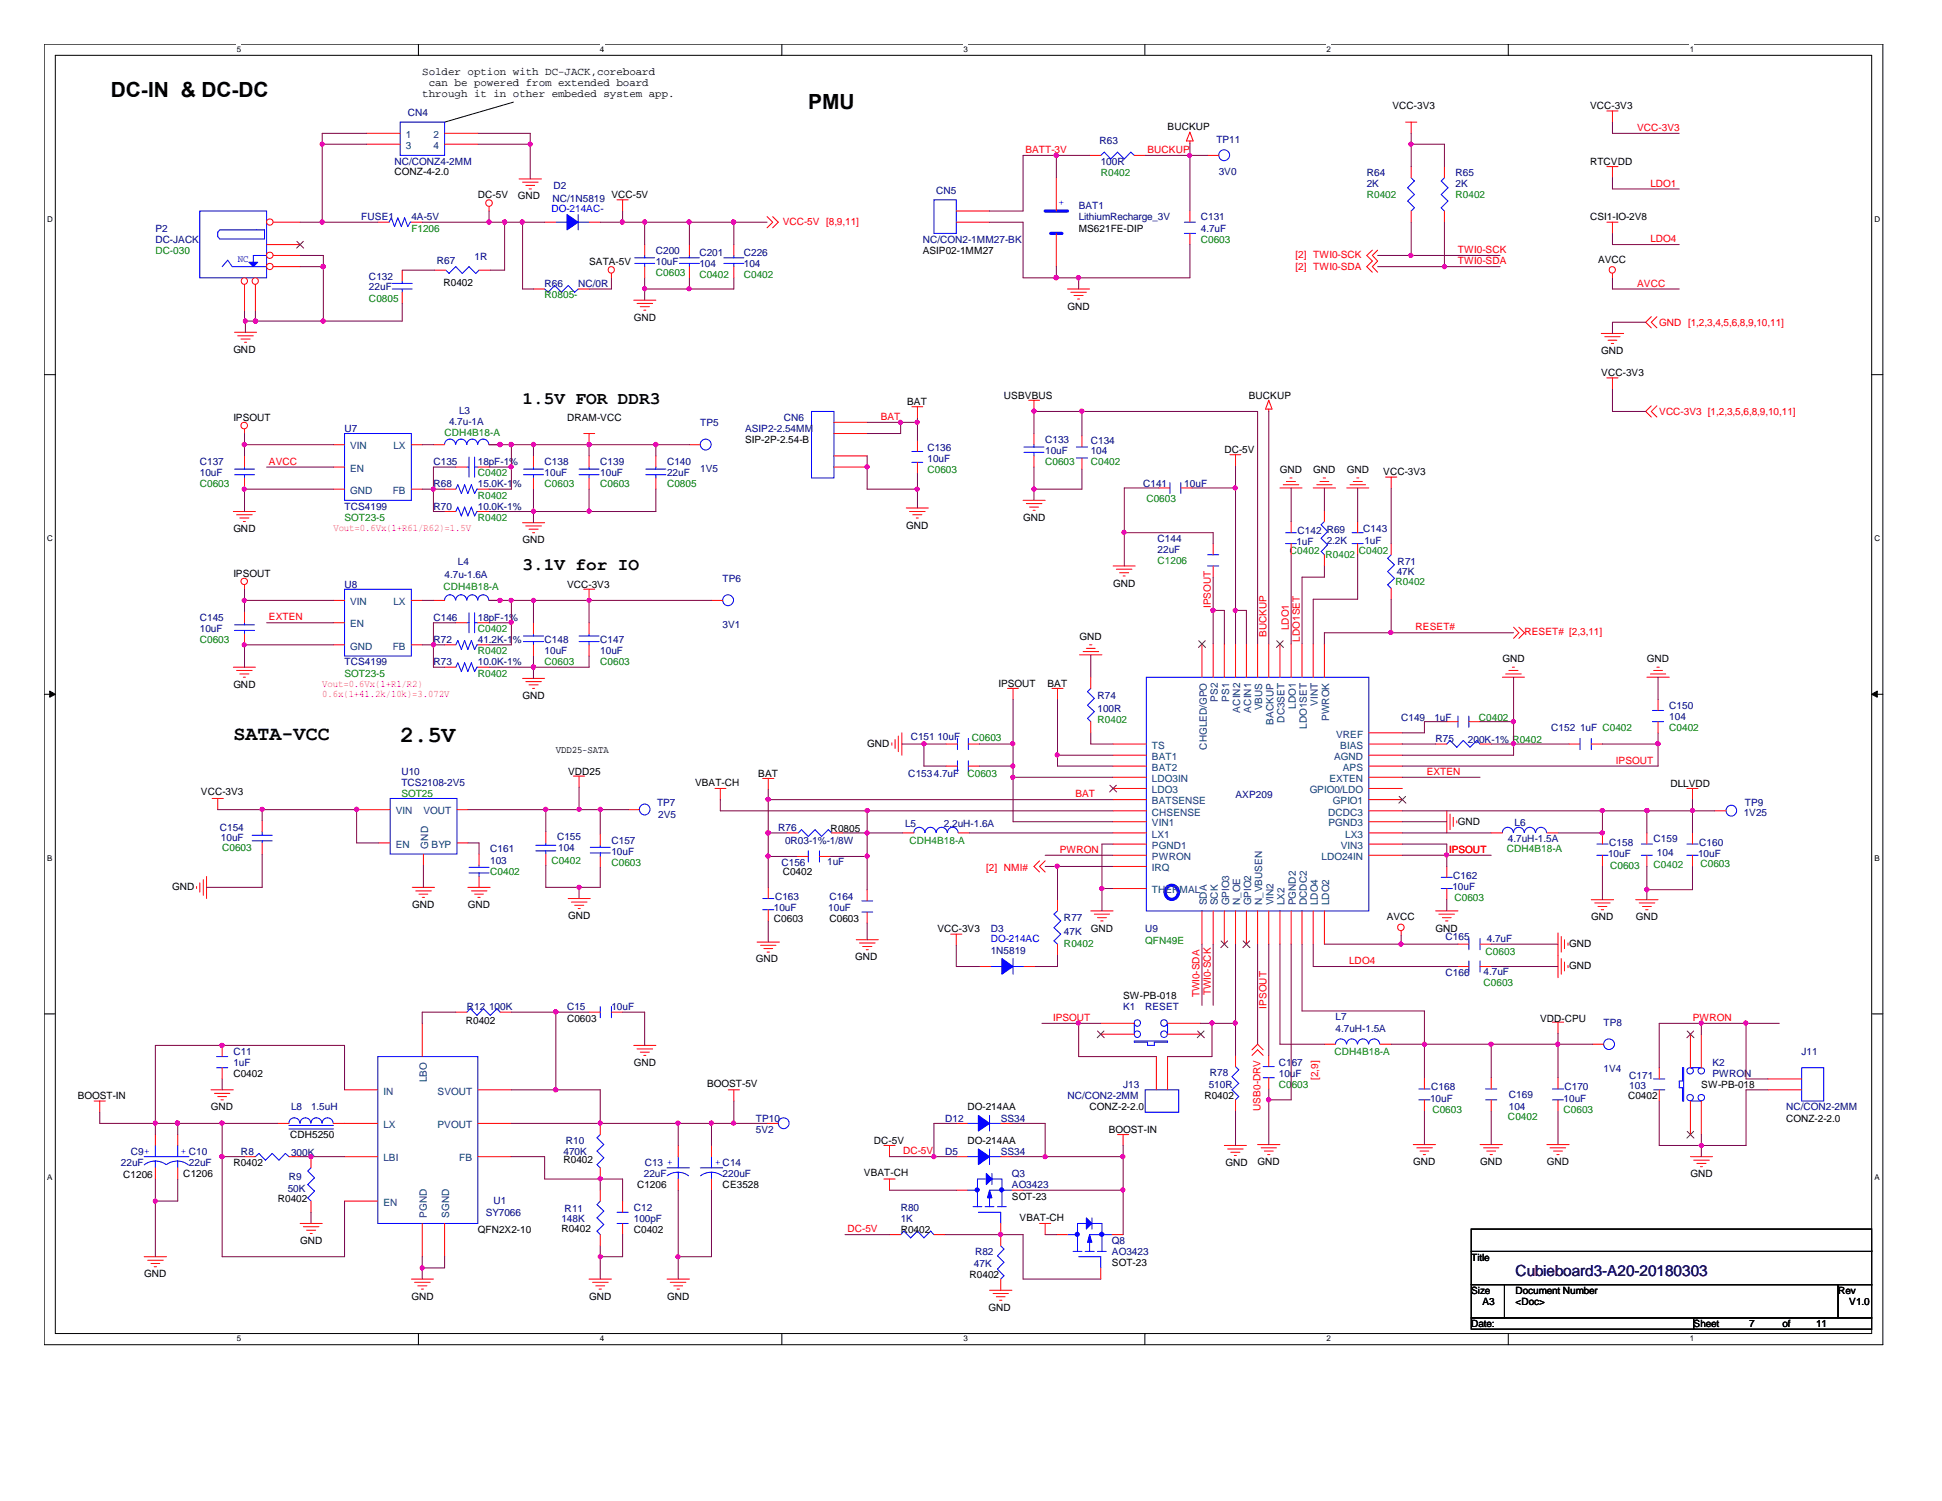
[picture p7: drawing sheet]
<svg xmlns="http://www.w3.org/2000/svg" width="279mm" height="216mm" viewBox="0 0 279 216" stroke-linecap="round" stroke-linejoin="round" font-family="sans-serif">
<defs><g id="words">
<text font-size="3.3" x="57.6" y="106.7">2.5V</text>
<g font-size="3">
<text x="16" y="13.9">DC-IN &amp; DC-DC</text>
<text x="116.3" y="15.7">PMU</text>
</g>
<text font-size="2.9" x="33.6" y="106.4">SATA-VCC</text>
<g font-size="2.5">
<text x="75.2" y="58">1.5V FOR DDR3</text>
<text x="75.2" y="82">3.1V for IO</text>
</g>
<text font-size="2.2" fill="#400080" x="218.1" y="183.6">Cubieboard3-A20-20180303</text>
<g font-size="1.6">
<text x="60.7" y="10.8">Solder option with DC-JACK,coreboard</text>
<text x="60.7" y="13.9">through it in other embeded system app.</text>
<text x="61.7" y="12.4">can be powered from extended board</text>
</g>
<g font-size="1.4" fill="#000080">
<text x="58.7" y="16.7">CN4</text>
<text x="56.8" y="23.7">NC/CONZ4-2MM</text>
<text x="158.2" y="20.7">R63</text>
<text x="158.4" y="23.7">100R</text>
<text x="175" y="20.5">TP11</text>
<text x="79.5" y="29">NC/1N5819</text>
<text x="79.6" y="27.2">D2</text>
<text x="134.7" y="27.9">CN5</text>
<text x="175.3" y="25.1">3V0</text>
<text x="196.6" y="25.3">R64</text>
<text x="196.6" y="26.9">2K</text>
<text x="209.4" y="25.3">R65</text>
<text x="209.4" y="26.9">2K</text>
<text x="22.4" y="33.3">P2</text>
<text x="22.4" y="34.9">DC-JACK</text>
<text x="52" y="31.7">FUSE1</text>
<text x="59.2" y="31.7">4A-5V</text>
<text x="132.8" y="34.9">NC/CON2-1MM27-BK</text>
<text x="155.2" y="30.1">BAT1</text>
<text x="155.2" y="31.7">LithiumRecharge_3V</text>
<text x="172.8" y="31.7">C131</text>
<text x="172.8" y="33.3">4.7uF</text>
<text x="53.1" y="40.2">C132</text>
<text x="53.1" y="41.8">22uF</text>
<text x="62.9" y="38">R67</text>
<text x="68.3" y="37.5">1R</text>
<text x="78.4" y="41.3">R66</text>
<text x="83.2" y="41.3">NC/0R</text>
<text x="94.4" y="36.5">C200</text>
<text x="94.4" y="38.1">10uF</text>
<text x="100.6" y="36.8">C201</text>
<text x="100.6" y="38.4">104</text>
<text x="107" y="36.8">C226</text>
<text x="107" y="38.4">104</text>
<text x="66" y="59.6">L3</text>
<text x="49.6" y="62.1">U7</text>
<text x="64.6" y="61.2">4.7u-1A</text>
<text x="100.8" y="61.3">TP5</text>
<text x="107.2" y="62.1">ASIP2-2.54MM</text>
<text x="112.8" y="60.5">CN6</text>
<text x="133.4" y="64.9">C136</text>
<text x="150.4" y="63.7">C133</text>
<text x="150.4" y="65.3">10uF</text>
<text x="156.9" y="63.9">C134</text>
<text x="156.9" y="65.3">104</text>
<text x="28.7" y="66.9">C137</text>
<text x="28.7" y="68.5">10uF</text>
<text x="62.4" y="66.9">C135</text>
<text x="62.4" y="70.1">R68</text>
<text x="68.7" y="66.9">18pF-1%</text>
<text x="68.7" y="70.1">15.0K-1%</text>
<text x="78.4" y="66.9">C138</text>
<text x="78.4" y="68.5">10uF</text>
<text x="86.4" y="66.9">C139</text>
<text x="86.4" y="68.5">10uF</text>
<text x="96" y="66.9">C140</text>
<text x="96" y="68.5">22uF</text>
<text x="100.8" y="67.9">1V5</text>
<text x="133.4" y="66.4">10uF</text>
<text x="164.5" y="70.1">C141</text>
<text x="170.4" y="70.1">10uF</text>
<text x="49.6" y="73.3">TCS4199</text>
<text x="62.4" y="73.3">R70</text>
<text x="68.7" y="73.3">10.0K-1%</text>
<text x="166.5" y="78">C144</text>
<text x="186.7" y="76.8">C142 R69</text>
<text x="196.1" y="76.5">C143</text>
<text x="64" y="83.1">4.7u-1.6A</text>
<text x="65.9" y="81.3">L4</text>
<text x="104" y="83.7">TP6</text>
<text x="166.5" y="79.5">22uF</text>
<text x="186.5" y="78.4">1uF</text>
<text x="190.9" y="78.3">2.2K</text>
<text x="196.3" y="78.3">1uF</text>
<text x="201" y="82.8">47K</text>
<text x="201.1" y="81.3">R71</text>
<text x="28.7" y="89.3">C145</text>
<text x="49.6" y="84.5">U8</text>
<text x="62.4" y="89.3">C146</text>
<text x="68.7" y="89.3">18pF-1%</text>
<text x="28.7" y="90.9">10uF</text>
<text x="49.6" y="95.7">TCS4199</text>
<text x="62.4" y="95.7">R73</text>
<text x="62.4" y="92.5">R72</text>
<text x="68.7" y="95.7">10.0K-1%</text>
<text x="68.7" y="92.5">41.2K-1%</text>
<text x="78.4" y="92.5">C148</text>
<text x="78.4" y="94.1">10uF</text>
<text x="86.4" y="92.5">C147</text>
<text x="86.4" y="94.1">10uF</text>
<text x="104" y="90.3">3V1</text>
<text x="157.9" y="100.5">R74</text>
<text x="240.2" y="102">C150</text>
<text x="131" y="106.4">C151</text>
<text x="134.9" y="106.4">10uF</text>
<text x="157.9" y="102.4">100R</text>
<text x="201.6" y="103.7">C149</text>
<text x="206.4" y="103.7">1uF</text>
<text x="206.5" y="106.8">R75</text>
<text x="211.2" y="106.9">200K-1% R0402</text>
<text x="223.2" y="105.2">C152</text>
<text x="227.3" y="105.2">1uF C0402</text>
<text x="240.2" y="103.5">104</text>
<text x="57.7" y="111.4">U10</text>
<text x="57.7" y="113">TCS2108-2V5</text>
<text x="130.7" y="111.7">C1534.7uF</text>
<text x="31.6" y="119.5">C154</text>
<text x="94.5" y="115.9">TP7</text>
<text x="94.7" y="117.6">2V5</text>
<text x="112" y="119.5">R76</text>
<text x="130.2" y="118.9">L5</text>
<text x="135.8" y="118.9">2.2uH-1.6A</text>
<text x="177.8" y="114.8">AXP209</text>
<text x="217.9" y="118.8">L6</text>
<text x="250.9" y="117.3">1V25</text>
<text x="251" y="115.9">TP9</text>
<text x="31.8" y="121">10uF</text>
<text x="70.5" y="122.6">C161</text>
<text x="70.5" y="124.2">103</text>
<text x="80.1" y="120.9">C155</text>
<text x="80.3" y="122.4">104</text>
<text x="88" y="121.3">C157</text>
<text x="88" y="122.9">10uF</text>
<text x="112.4" y="124.5">C156</text>
<text x="112.9" y="121.3">0R03-1%-1/8W</text>
<text x="119" y="124.4">1uF</text>
<text x="217" y="121.2">4.7uH-1.5A</text>
<text x="231.4" y="123.2">10uF</text>
<text x="231.5" y="121.7">C158</text>
<text x="237.9" y="121.2">C159</text>
<text x="238.4" y="123.1">104</text>
<text x="244.3" y="123.2">10uF</text>
<text x="244.5" y="121.7">C160</text>
<text x="111.3" y="131.1">10uF</text>
<text x="111.5" y="129.5">C163</text>
<text x="119.2" y="131.1">10uF</text>
<text x="119.3" y="129.5">C164</text>
<text x="209" y="128.1">10uF</text>
<text x="209.1" y="126.4">C162</text>
<text x="142.5" y="134">D3</text>
<text x="142.5" y="137.2">1N5819</text>
<text x="153.1" y="132.5">R77</text>
<text x="153.1" y="134.5">47K</text>
<text x="164.8" y="134.1">U9</text>
<text x="208" y="135.3">C165</text>
<text x="213.9" y="135.6">4.7uF</text>
<text x="208" y="140.4">C166</text>
<text x="213.4" y="140.2">4.7uF</text>
<text x="67.2" y="145.3">R12</text>
<text x="70.4" y="145.3">100K</text>
<text x="81.6" y="145.3">C15</text>
<text x="88" y="145.3">10uF</text>
<text x="161.6" y="145.3">K1</text>
<text x="164.8" y="145.3">RESET</text>
<text x="192.2" y="146.8">L7</text>
<text x="192.2" y="148.4">4.7uH-1.5A</text>
<text x="230.7" y="147.6">TP8</text>
<text x="33.6" y="151.7">C11</text>
<text x="33.6" y="153.3">1uF</text>
<text x="174.1" y="154.8">R78</text>
<text x="184" y="153.3">C167</text>
<text x="184" y="154.9">10uF</text>
<text x="230.7" y="154.1">1V4</text>
<text x="234.4" y="155.2">C171</text>
<text x="246.4" y="153.3">K2</text>
<text x="246.4" y="154.9">PWRON</text>
<text x="259.2" y="151.7">J11</text>
<text x="41.9" y="159.7">L8</text>
<text x="44.7" y="159.7">1.5uH</text>
<text x="108.8" y="161.3">TP10</text>
<text x="136" y="161.3">D12</text>
<text x="144" y="161.3">SS34</text>
<text x="153.6" y="158.1">NC/CON2-2MM</text>
<text x="161.6" y="156.5">J13</text>
<text x="173.9" y="156.5">510R</text>
<text x="205.7" y="158.5">10uF</text>
<text x="205.9" y="156.8">C168</text>
<text x="217.1" y="158">C169</text>
<text x="217.1" y="159.7">104</text>
<text x="225" y="158.5">10uF</text>
<text x="225.1" y="156.8">C170</text>
<text x="234.4" y="156.7">103</text>
<text x="257" y="159.7">NC/CON2-2MM</text>
<text x="17.4" y="167.7">22uF</text>
<text x="18.8" y="166.1">C9+</text>
<text x="27.2" y="167.7">22uF</text>
<text x="34.7" y="166.1">R8</text>
<text x="41.9" y="166.3">300K</text>
<text x="81.1" y="166.1">470K</text>
<text x="81.4" y="164.5">R10</text>
<text x="92.8" y="167.7">C13 +</text>
<text x="108.8" y="162.9">5V2</text>
<text x="136" y="166.1">D5</text>
<text x="144" y="166.1">SS34</text>
<text x="41.4" y="171.4">50K</text>
<text x="41.6" y="169.8">R9</text>
<text x="71" y="173.2">U1</text>
<text x="92.6" y="169.3">22uF</text>
<text x="104" y="169.3">220uF</text>
<text x="145.6" y="169.3">Q3</text>
<text x="145.6" y="170.9">AO3423</text>
<text x="69.9" y="174.9">SY7066</text>
<text x="80.8" y="175.7">148K</text>
<text x="81.2" y="174.3">R11</text>
<text x="91.2" y="174.1">C12</text>
<text x="91.2" y="175.7">100pF</text>
<text x="129.6" y="174.1">R80</text>
<text x="129.6" y="175.7">1K</text>
<text x="160" y="178.9">Q8</text>
<text x="140.1" y="182.3">47K</text>
<text x="140.3" y="180.6">R82</text>
<text x="160" y="180.6">AO3423</text>
</g>
<g font-size="1.4">
<text x="200.3" y="15.7">VCC-3V3</text>
<text x="228.8" y="15.7">VCC-3V3</text>
<text x="168" y="18.8">BUCKUP</text>
<text x="228.8" y="23.7">RTCVDD</text>
<text x="56.8" y="25.1">CONZ-4-2.0</text>
<text x="68.7" y="28.5">DC-5V</text>
<text x="74.5" y="28.7">GND</text>
<text x="88" y="28.5">VCC-5V</text>
<text x="155.2" y="33.3">MS621FE-DIP</text>
<text x="228.8" y="31.7">CSI1-IO-2V8</text>
<text x="63.8" y="41.1">R0402</text>
<text x="84.8" y="38.1">SATA-5V</text>
<text x="132.8" y="36.5">ASIP02-1MM27</text>
<text x="229.9" y="37.8">AVCC</text>
<text x="91.2" y="46.1">GND</text>
<text x="153.6" y="44.5">GND</text>
<text x="33.6" y="50.8">GND</text>
<text x="230.4" y="50.9">GND</text>
<text x="130.5" y="58.3">BAT</text>
<text x="144.4" y="57.3">USBVBUS</text>
<text x="179.7" y="57.3">BUCKUP</text>
<text x="230.4" y="54.1">VCC-3V3</text>
<text x="33.6" y="60.5">IPSOUT</text>
<text x="81.6" y="60.5">DRAM-VCC</text>
<text x="107.2" y="63.7">SIP-2P-2.54-B</text>
<text x="176.1" y="65.2">DC-5V</text>
<text x="184.1" y="68">GND</text>
<text x="188.9" y="68">GND</text>
<text x="193.8" y="68">GND</text>
<text x="199" y="68.4">VCC-3V3</text>
<text x="33.6" y="76.5">GND</text>
<text x="130.4" y="76">GND</text>
<text x="147.2" y="74.9">GND</text>
<text x="33.6" y="82.9">IPSOUT</text>
<text x="75.2" y="78.1">GND</text>
<text x="81.6" y="84.5">VCC-3V3</text>
<text x="160.1" y="84.4">GND</text>
<text x="155.3" y="92">GND</text>
<text x="216.2" y="95.2">GND</text>
<text x="236.9" y="95.2">GND</text>
<text x="33.6" y="98.9">GND</text>
<text x="75.2" y="100.5">GND</text>
<text x="143.6" y="98.8">IPSOUT</text>
<text x="150.7" y="98.8">BAT</text>
<text x="124.8" y="107.4">GND</text>
<text x="80" y="108.4">VDD25-SATA</text>
<text x="81.7" y="111.4">VDD25</text>
<text x="100" y="113">VBAT-CH</text>
<text x="109.1" y="111.7">BAT</text>
<text x="240.3" y="113.2">DLLVDD</text>
<text x="28.9" y="114.3">VCC-3V3</text>
<text x="119.5" y="119.7">R0805</text>
<text x="209.8" y="118.6">GND</text>
<text x="112.6" y="125.8">C0402</text>
<text x="24.8" y="128.1">GND</text>
<text x="59.3" y="130.6">GND</text>
<text x="67.3" y="130.6">GND</text>
<text x="81.7" y="132.2">GND</text>
<text x="111.3" y="132.7">C0603</text>
<text x="119.3" y="132.7">C0603</text>
<text x="134.9" y="134.1">VCC-3V3</text>
<text x="156.9" y="134">GND</text>
<text x="199.5" y="132.4">AVCC</text>
<text x="206.5" y="134">GND</text>
<text x="225.8" y="136.2">GND</text>
<text x="228.9" y="132.4">GND</text>
<text x="235.3" y="132.4">GND</text>
<text x="108.8" y="138.4">GND</text>
<text x="123" y="138.1">GND</text>
<text x="161.6" y="143.7">SW-PB-018</text>
<text x="225.8" y="139.4">GND</text>
<text x="67" y="147.2">R0402</text>
<text x="81.6" y="146.9">C0603</text>
<text x="221.6" y="146.9">VDD-CPU</text>
<text x="33.6" y="154.9">C0402</text>
<text x="91.2" y="153.3">GND</text>
<text x="11.2" y="158.1">BOOST-IN</text>
<text x="30.4" y="159.7">GND</text>
<text x="101.7" y="156.4">BOOST-5V</text>
<text x="139.2" y="159.7">DO-214AA</text>
<text x="156.8" y="159.7">CONZ-2-2.0</text>
<text x="173.3" y="158.1">R0402</text>
<text x="234.2" y="158.1">C0402</text>
<text x="244.8" y="156.5">SW-PB-018</text>
<text x="257" y="161.3">CONZ-2-2.0</text>
<text x="33.6" y="167.7">R0402</text>
<text x="41.7" y="163.7">CDH5250</text>
<text x="81.1" y="167.3">R0402</text>
<text x="125.7" y="164.5">DC-5V</text>
<text x="139.2" y="164.5">DO-214AA</text>
<text x="159.5" y="162.9">BOOST-IN</text>
<text x="176.3" y="167.7">GND</text>
<text x="180.9" y="167.6">GND</text>
<text x="203.3" y="167.6">GND</text>
<text x="212.9" y="167.6">GND</text>
<text x="222.5" y="167.6">GND</text>
<text x="17.7" y="169.5">C1206</text>
<text x="26.4" y="169.3">C1206</text>
<text x="40" y="172.8">R0402</text>
<text x="91.7" y="170.9">C1206</text>
<text x="104" y="170.9">CE3528</text>
<text x="124.3" y="169.2">VBAT-CH</text>
<text x="145.6" y="172.6">SOT-23</text>
<text x="243.2" y="169.3">GND</text>
<text x="43.2" y="178.9">GND</text>
<text x="68.7" y="177.3">QFN2X2-10</text>
<text x="80.8" y="177.2">R0402</text>
<text x="91.2" y="177.3">C0402</text>
<text x="129.6" y="177.3">R0402</text>
<text x="146.7" y="175.6">VBAT-CH</text>
<text x="20.7" y="183.7">GND</text>
<text x="139.5" y="183.9">R0402</text>
<text x="160" y="182.1">SOT-23</text>
<text x="211.7" y="181.4">Title</text>
<text x="59.2" y="186.9">GND</text>
<text x="84.8" y="186.9">GND</text>
<text x="96" y="186.9">GND</text>
<text x="142.2" y="188.6">GND</text>
<text x="211.7" y="186.1">Size</text>
<text x="211.7" y="190.9">Date:</text>
<text x="213.3" y="187.7">A3</text>
<text x="218.1" y="186.1">Document Number</text>
<text x="218.1" y="187.7">&lt;Doc&gt;</text>
<text x="243.7" y="190.9">Sheet</text>
<text x="251.7" y="190.9">7</text>
<text x="256.5" y="190.9">of</text>
<text x="261.3" y="190.9">11</text>
<text x="264.5" y="186.1">Rev</text>
<text x="266.1" y="187.7">V1.0</text>
</g>
<g font-size="1.4" fill="#004080">
<text x="58.4" y="19.9">1</text>
<text x="58.4" y="21.4">3</text>
<text x="62.4" y="19.9">2</text>
<text x="62.4" y="21.4">4</text>
<text x="50.4" y="64.6">VIN</text>
<text x="56.6" y="64.6">LX</text>
<text x="50.4" y="67.9">EN</text>
<text x="50.4" y="71">GND</text>
<text x="56.5" y="71">FB</text>
<text x="50.4" y="87">VIN</text>
<text x="56.6" y="87">LX</text>
<text x="50.4" y="90.3">EN</text>
<text x="50.4" y="93.4">GND</text>
<text x="56.5" y="93.4">FB</text>
<text x="175.2" y="101" transform="rotate(-90 175.2 101)">PS2</text>
<text x="176.8" y="101" transform="rotate(-90 176.8 101)">PS1</text>
<text x="186.4" y="102" transform="rotate(-90 186.4 102)">LDO1</text>
<text x="189.6" y="101.5" transform="rotate(-90 189.6 101.5)">VINT</text>
<text x="165.7" y="107.7">TS</text>
<text x="173.6" y="107.8" transform="rotate(-90 173.6 107.8)">CHGLED/GPO</text>
<text x="178.4" y="102.5" transform="rotate(-90 178.4 102.5)">ACIN2</text>
<text x="180" y="102.5" transform="rotate(-90 180 102.5)">ACIN1</text>
<text x="181.6" y="102.2" transform="rotate(-90 181.6 102.2)">VBUS</text>
<text x="183.2" y="104.2" transform="rotate(-90 183.2 104.2)">BACKUP</text>
<text x="184.8" y="104" transform="rotate(-90 184.8 104)">DC3SET</text>
<text x="188" y="104.8" transform="rotate(-90 188 104.8)">LDO1SET</text>
<text x="191.2" y="103.7" transform="rotate(-90 191.2 103.7)">PWROK</text>
<text x="192.2" y="106.1">VREF</text>
<text x="192.8" y="107.7">BIAS</text>
<text x="165.7" y="109.3">BAT1</text>
<text x="165.7" y="110.9">BAT2</text>
<text x="165.7" y="112.5">LDO3IN</text>
<text x="191.3" y="112.5">EXTEN</text>
<text x="191.9" y="109.3">AGND</text>
<text x="193.2" y="110.9">APS</text>
<text x="56.9" y="117.1">VIN</text>
<text x="60.9" y="117.1">VOUT</text>
<text x="165.7" y="114.1">LDO3</text>
<text x="165.7" y="115.7">BATSENSE</text>
<text x="165.7" y="117.3">CHSENSE</text>
<text x="165.7" y="118.9">VIN1</text>
<text x="188.4" y="114.1">GPIO0/LDO</text>
<text x="191.1" y="117.3">DCDC3</text>
<text x="191.1" y="118.9">PGND3</text>
<text x="191.8" y="115.7">GPIO1</text>
<text x="56.9" y="121.9">EN</text>
<text x="61.6" y="122" transform="rotate(-90 61.6 122)">GND</text>
<text x="62.1" y="121.9">BYP</text>
<text x="165.7" y="120.5">LX1</text>
<text x="165.7" y="122.1">PGND1</text>
<text x="165.7" y="123.7">PWRON</text>
<text x="165.7" y="125.3">IRQ</text>
<text x="190.1" y="123.7">LDO24IN</text>
<text x="192.9" y="122.1">VIN3</text>
<text x="193.5" y="120.5">LX3</text>
<text x="165.7" y="128.5">THERMAL</text>
<text x="173.6" y="130.2" transform="rotate(-90 173.6 130.2)">SDA</text>
<text x="175.2" y="130.2" transform="rotate(-90 175.2 130.2)">SCK</text>
<text x="176.8" y="130.2" transform="rotate(-90 176.8 130.2)">GPIO3</text>
<text x="178.4" y="130.2" transform="rotate(-90 178.4 130.2)">N_OE</text>
<text x="180" y="130.2" transform="rotate(-90 180 130.2)">GPIO2</text>
<text x="181.6" y="130.2" transform="rotate(-90 181.6 130.2)">N_VBUSEN</text>
<text x="183.2" y="130.2" transform="rotate(-90 183.2 130.2)">VIN2</text>
<text x="184.8" y="130.2" transform="rotate(-90 184.8 130.2)">LX2</text>
<text x="186.4" y="130.2" transform="rotate(-90 186.4 130.2)">PGND2</text>
<text x="188" y="130.2" transform="rotate(-90 188 130.2)">DCDC2</text>
<text x="189.6" y="130.2" transform="rotate(-90 189.6 130.2)">LDO4</text>
<text x="191.2" y="130.2" transform="rotate(-90 191.2 130.2)">LDO2</text>
<text x="61.4" y="155.7" transform="rotate(-90 61.4 155.7)">LBO</text>
<text x="55.2" y="157.4">IN</text>
<text x="62.9" y="157.4">SVOUT</text>
<text x="55.2" y="162.3">LX</text>
<text x="55.2" y="167">LBI</text>
<text x="62.9" y="162.3">PVOUT</text>
<text x="66.1" y="167">FB</text>
<text x="55.2" y="173.4">EN</text>
<text x="61.4" y="175.2" transform="rotate(-90 61.4 175.2)">PGND</text>
<text x="64.6" y="175.2" transform="rotate(-90 64.6 175.2)">SGND</text>
</g>
<g font-size="1.4" fill="#f00">
<text x="147.5" y="22">BATT-3V</text>
<text x="165.1" y="22">BUCKUP</text>
<text x="235.5" y="18.8">VCC-3V3</text>
<text x="237.4" y="26.8">LDO1</text>
<text x="112.6" y="32.3">VCC-5V [8,9,11]</text>
<text x="237.4" y="34.8">LDO4</text>
<text x="186.4" y="37.2">[2] TWI0-SCK</text>
<text x="186.4" y="38.8">[2] TWI0-SDA</text>
<text x="209.8" y="38">TWI0-SDA</text>
<text x="209.8" y="36.4">TWI0-SCK</text>
<text x="235.5" y="41.2">AVCC</text>
<text x="238.7" y="46.9">GND [1,2,3,4,5,6,8,9,10,11]</text>
<text x="238.7" y="59.7">VCC-3V3 [1,2,3,5,6,8,9,10,11]</text>
<text x="126.7" y="60.4">BAT</text>
<text x="38.7" y="66.8">AVCC</text>
<text x="38.7" y="89.2">EXTEN</text>
<text x="174.2" y="87.5" transform="rotate(-90 174.2 87.5)">IPSOUT</text>
<text x="182.2" y="91.7" transform="rotate(-90 182.2 91.7)">BUCKUP</text>
<text x="185.4" y="90.7" transform="rotate(-90 185.4 90.7)">LDO1</text>
<text x="187" y="92.3" transform="rotate(-90 187 92.3)">LDO1SET</text>
<text x="203.7" y="90.7">RESET#</text>
<text x="219.3" y="91.4">RESET# [2,3,11]</text>
<text x="205.3" y="111.5">EXTEN</text>
<text x="232.5" y="109.9">IPSOUT</text>
<text x="154.7" y="114.7">BAT</text>
<text x="141.9" y="125.3">[2] NMI#</text>
<text x="152.5" y="122.7">PWRON</text>
<text x="208.5" y="122.7">IPSOUT</text>
<text x="172.6" y="143.5" transform="rotate(-90 172.6 143.5)">TWI0-SDA</text>
<text x="174.2" y="143.2" transform="rotate(-90 174.2 143.2)">TWI0-SCK</text>
<text x="194.1" y="138.7">LDO4</text>
<text x="151.5" y="146.9">IPSOUT</text>
<text x="182.2" y="145.1" transform="rotate(-90 182.2 145.1)">IPSOUT</text>
<text x="243.5" y="146.9">PWRON</text>
<text x="189.7" y="155.3" transform="rotate(-90 189.7 155.3)">[2,9]</text>
<text x="181.4" y="159.8" transform="rotate(-90 181.4 159.8)">USB0-DRV</text>
<text x="129.9" y="166">DC-5V</text>
<text x="121.9" y="177.2">DC-5V</text>
</g>
<g font-size="1.4" fill="#00f">
<text x="152.4" y="28.7" transform="rotate(90 152.4 28.7)">+</text>
<text x="79.3" y="30.4">DO-214AC-</text>
<text x="34.2" y="37.6">NC</text>
<text x="142.5" y="135.6">DO-214AC</text>
<text x="26" y="165.9">+ C10</text>
<text x="102.9" y="167.6">+ C14</text>
</g>
<g font-size="1.4" fill="#008000">
<text x="158.4" y="25.3">R0402</text>
<text x="196.6" y="28.5">R0402</text>
<text x="209.4" y="28.5">R0402</text>
<text x="59.2" y="33.3">F1206</text>
<text x="172.8" y="34.9">C0603</text>
<text x="22.4" y="36.5">DC-030</text>
<text x="94.4" y="39.7">C0603</text>
<text x="100.6" y="40">C0402</text>
<text x="107" y="40">C0402</text>
<text x="53.1" y="43.4">C0805</text>
<text x="78.4" y="42.9">R0805-</text>
<text x="64" y="62.8">CDH4B18-A</text>
<text x="28.7" y="70.1">C0603</text>
<text x="68.7" y="68.5">C0402</text>
<text x="68.7" y="71.7">R0402</text>
<text x="78.4" y="70.1">C0603</text>
<text x="86.4" y="70.1">C0603</text>
<text x="96" y="70.1">C0805</text>
<text x="133.4" y="68">C0603</text>
<text x="150.4" y="66.9">C0603</text>
<text x="156.9" y="66.9">C0402</text>
<text x="49.6" y="74.9">SOT23-5</text>
<text x="68.7" y="74.9">R0402</text>
<text x="164.9" y="72.2">C0603</text>
<text x="166.5" y="81.2">C1206</text>
<text x="185.6" y="79.7">C0402</text>
<text x="190.7" y="80.2">R0402</text>
<text x="195.5" y="79.7">C0402</text>
<text x="63.8" y="84.8">CDH4B18-A</text>
<text x="200.8" y="84.2">R0402</text>
<text x="28.7" y="92.5">C0603</text>
<text x="68.7" y="94.1">R0402</text>
<text x="68.7" y="90.9">C0402</text>
<text x="78.4" y="95.7">C0603</text>
<text x="86.4" y="95.7">C0603</text>
<text x="49.6" y="97.3">SOT23-5</text>
<text x="68.7" y="97.3">R0402</text>
<text x="139.8" y="106.6">C0603</text>
<text x="157.9" y="104.1">R0402</text>
<text x="212.8" y="103.7">C0402</text>
<text x="240.2" y="105.2">C0402</text>
<text x="139.2" y="111.7">C0603</text>
<text x="57.7" y="114.6">SOT25</text>
<text x="32" y="122.4">C0603</text>
<text x="70.5" y="125.8">C0402</text>
<text x="79.3" y="124.2">C0402</text>
<text x="88" y="124.5">C0603</text>
<text x="130.9" y="121.3">CDH4B18-A</text>
<text x="216.8" y="122.6">CDH4B18-A</text>
<text x="231.6" y="125">C0603</text>
<text x="237.9" y="124.8">C0402</text>
<text x="244.6" y="124.7">C0603</text>
<text x="209.3" y="129.7">C0603</text>
<text x="153.1" y="136.2">R0402</text>
<text x="164.8" y="135.7">QFN49E</text>
<text x="213.7" y="137.3">C0603</text>
<text x="213.4" y="141.8">C0603</text>
<text x="192" y="151.7">CDH4B18-A</text>
<text x="184" y="156.5">C0603</text>
<text x="206.1" y="160.1">C0603</text>
<text x="217" y="161.2">C0402</text>
<text x="225" y="160.1">C0603</text>
</g>
<g font-size="1.4" fill="#f0f">
<text x="48" y="76.4">Vout=0.6Vx(1+R61/R62)=1.5V</text>
<text x="46.4" y="98.8">Vout=0.6Vx(1+R1/R2)</text>
<text x="46.4" y="100.2">0.6x(1+41.2k/10k)=3.072V</text>
</g>
<g font-size="1.1">
<text x="34.1" y="7.5">5</text>
<text x="86.3" y="7.5">4</text>
<text x="138.6" y="7.5">3</text>
<text x="190.8" y="7.5">2</text>
<text x="243.1" y="7.5">1</text>
<text x="6.8" y="31.9">D</text>
<text x="269.7" y="31.9">D</text>
<text x="6.8" y="77.8">C</text>
<text x="269.7" y="77.8">C</text>
<text x="6.8" y="123.8">B</text>
<text x="269.7" y="123.8">B</text>
<text x="6.8" y="169.8">A</text>
<text x="269.7" y="169.8">A</text>
<text x="34.1" y="193">5</text>
<text x="86.3" y="193">4</text>
<text x="138.6" y="193">3</text>
<text x="190.8" y="193">2</text>
<text x="243.1" y="193">1</text>
</g>
</g></defs>
<path d="M6.3 6.3h264.6v187.1h-264.6zM8 8h261.3v183.8h-261.3z" fill="none" stroke="#000" stroke-width=".14"/>
<g fill="#fff">
<path d="M34.1 6.4h.6v1.3h-.6z"/>
<path d="M34.1 191.9h.6v1.3h-.6z"/>
</g>
<path d="M60.2 6.3v1.7M60.2 191.8v1.6" fill="none" stroke="#000" stroke-width=".14"/>
<g fill="#fff">
<path d="M86.3 6.4h.6v1.3h-.6z"/>
<path d="M86.3 191.9h.6v1.3h-.6z"/>
</g>
<path d="M112.5 6.3v1.7M112.5 191.8v1.6" fill="none" stroke="#000" stroke-width=".14"/>
<g fill="#fff">
<path d="M138.6 6.4h.6v1.3h-.6z"/>
<path d="M138.6 191.9h.6v1.3h-.6z"/>
</g>
<path d="M164.7 6.3v1.7M164.7 191.8v1.6" fill="none" stroke="#000" stroke-width=".14"/>
<g fill="#fff">
<path d="M190.8 6.4h.6v1.3h-.6z"/>
<path d="M190.8 191.9h.6v1.3h-.6z"/>
</g>
<path d="M217 6.3v1.7M217 191.8v1.6" fill="none" stroke="#000" stroke-width=".14"/>
<g fill="#fff">
<path d="M243.1 6.4h.6v1.3h-.6z"/>
<path d="M243.1 191.9h.6v1.3h-.6z"/>
<path d="M6.8 30.8h.7v1.3h-.7z"/>
<path d="M269.7 30.8h.8v1.3h-.8z"/>
<path d="M6.8 76.7h.7v1.4h-.7z"/>
<path d="M269.7 76.7h.8v1.4h-.8z"/>
</g>
<path d="M6.3 53.9h1.7M269.3 53.9h1.6" fill="none" stroke="#000" stroke-width=".14"/>
<g fill="#fff">
<path d="M6.8 122.7h.7v1.3h-.7z"/>
<path d="M269.7 122.7h.7v1.3h-.7z"/>
</g>
<path d="M6.3 99.9h1.7M269.3 99.9h1.6" fill="none" stroke="#000" stroke-width=".14"/>
<g fill="#000" stroke="#000" stroke-width=".14">
<path d="M7.2 99.4l.8 .5-.8 .4z" fill-rule="evenodd"/>
<path d="M269.3 99.9l.8-.5v.9z" fill-rule="evenodd"/>
</g>
<g fill="#fff">
<path d="M6.8 168.7h.7v1.3h-.7z"/>
<path d="M269.7 168.7h.7v1.3h-.7z"/>
</g>
<path d="M73.9 14.7l-9.9 2.9M6.3 145.8h1.7M269.3 145.8h1.6M211.7 176.8h57.6v3.2h-57.6zM211.7 180h57.6v4.8h-57.6zM211.7 184.8h4.8v4.8h-4.8zM211.7 189.6h32v1.6h-32zM216.5 184.8h48v4.8h-48zM243.7 189.6h25.6v1.6h-25.6zM264.5 184.8h4.8v4.8h-4.8z" fill="none" stroke="#000" stroke-width=".14"/>
<g fill="none" stroke="#f00" stroke-width=".14">
<path d="M52.7 19.2h4.9M64 19.2h4.7M171.2 19l.5 1.3h-1zM202.2 17.6h1.6M203 17.6v1.6M231.2 16h1.6M232 16v1.6M52.7 20.7h4.9M54.4 32h1.6M57.9 38.9v1.5M59.2 32h1.5M62.5 38.9h1.6"/>
<path d="M64 20.7h4.7M68.9 38.9h1.6M70.4 29.7v.7M74.7 25.7h3.2M75.2 26.2h2.2M75.6 26.7h1.3M76.1 27.2h.4M78.4 32h1.6M84.8 32h1.6M88 39.3v.7M88.8 28.7h1.6M89.6 28.7v1.7"/>
<path d="M92.8 35.2v1.5M92.8 38.4v1.6M99.2 35.2v1.5M99.2 38.4v1.6M105.6 35.2v1.5M105.6 38.4v1.6M110.4 31.2l.8 .8-.8 .8M111.2 31.2l.8 .8-.8 .8M137.6 32h4.8M137.6 30.4h4.8M156.8 22.4h1.6M163.2 22.4h1.6"/>
<path d="M171.2 20.3v.3M171.2 30.4v1.6M171.2 33.6v1.6M173.7 22.4h1.6M197.4 36l-.8 .7 .8 .8-.8 .9 .8 .8M198.2 36l-.8 .7 .8 .8-.8 .9 .8 .8M203 24v1.6M203 30.4v1.6M207.8 24v1.6M207.8 30.4v1.6M231.2 32h1.6M231.2 24h1.6"/>
<path d="M232 24v1.6M232 32v1.6M232 39.3v.7M33.7 47.8h3.2M34.2 48.3h2.2M34.7 48.8h1.3M35.2 49.2h.3M57.9 42v1.6M76.8 41.6h1.6M83.2 41.6h1.6M91.2 43.2h3.2M91.7 43.6h2.2"/>
<path d="M92.1 44.1h1.3M92.6 44.6h.3M131.2 58.5h1.6M132 58.5v1.6M148 57.6h1.6M148.8 57.6v1.6M153.6 41.6h3.2M154.1 42h2.2M154.5 42.5h1.3M155 43h.3M182.5 57.6l.5 1.2h-.9zM182.5 58.8v.4"/>
<path d="M230.4 48h3.2M230.9 48.4h2.2M231.2 54.4h1.6M231.4 48.9h1.2M231.8 49.4h.4M232 54.4v1.6M237.6 45.6l-.8 .8 .8 .8M237.6 58.4l-.8 .8 .8 .8M238.4 45.6l-.8 .8 .8 .8M238.4 58.4l-.8 .8 .8 .8M33.6 73.6h3.1M34 74h2.3"/>
<path d="M34.5 74.5h1.3M35 75h.3M35.2 61.7v.7M35.2 65.6v1.6M35.2 68.7v1.7M48 67.2h1.6M48 70.4h1.6M48 64h1.6M59.2 70.4h1.5M59.2 64h1.5M62.4 64h1.6M64 73.6h1.6"/>
<path d="M65.6 67.2h1.6M68.7 73.6h1.7M68.7 67.2h1.7M70.4 64h1.6M75.2 75.2h3.2M75.6 75.6h2.3M76.1 76.1h1.3M76.6 76.6h.3M76.8 65.6v1.6M76.8 68.7v1.7M84 62.4h1.6M84.8 62.4v1.6"/>
<path d="M84.8 65.6v1.6M84.8 68.7v1.7M94.4 65.6v1.6M94.4 68.7v1.7M99.2 64h1.6M120 62.4h4.8M120 67.2h4.8M120 60.7h4.8M120 65.6h4.8M130.4 73.1h3.2M130.9 73.6h2.2M131.3 74h1.3"/>
<path d="M131.8 74.5h.3M132 63.3v1.6M132 66.5v1.6M147.2 72h3.2M147.7 72.4h2.2M148.1 72.9h1.3M148.6 73.4h.3M155.7 62.7v1.6M155.7 65.9v1.6M166.7 70.2h1.6M169.9 70.2h1.6M174.5 78.2v1.6"/>
<path d="M177 65.4h1.5M177.8 65.4v1.6M184.1 70.2h3.2M184.6 69.7h2.3M185.1 69.3h1.3M185.6 68.7h.3M188.9 70.2h3.3M189.4 69.7h2.2M189.9 69.3h1.3M190.4 68.7h.3M190.5 73.4v1.6M190.5 79.8v1.6"/>
<path d="M193.8 70.2h3.1M194.2 69.7h2.3M194.7 69.3h1.3M195.2 68.7h.3M195.3 75v1.6M195.3 78.2v1.6M199.3 68.6h1.7M200.2 68.6v1.6M200.2 78.2v1.6M33.6 96h3.1M34 96.4h2.3M34.5 96.9h1.3"/>
<path d="M35 97.4h.3M35.2 84.1v.7M35.2 88v1.6M35.2 91.2v1.6M48 92.8h1.6M48 86.4h1.6M48 89.6h1.6M59.2 92.8h1.5M59.2 86.4h1.5M62.4 86.4h1.6M64 96h1.6M64 92.8h1.6"/>
<path d="M65.6 89.6h1.6M68.7 96h1.7M68.7 92.8h1.7M68.7 89.6h1.7M70.4 86.4h1.6M75.2 97.6h3.2M75.6 98h2.3M76.1 98.5h1.3M76.6 99h.3M76.8 89.6v1.6M76.8 92.8v1.6M84 84.8h1.6"/>
<path d="M84.8 84.8v1.6M84.8 89.6v1.6M84.8 92.8v1.6M102.4 86.4h1.6M144.9 99h1.6M145.8 99v1.6M151.3 99h1.7M152.1 99v1.6M155.3 94.2h3.2M155.8 93.7h2.3M156.3 93.3h1.3M156.8 92.8h.3"/>
<path d="M156.9 97.4v1.6M160.1 81.4h3.2M160.6 81.9h2.3M161.1 82.4h1.3M161.6 82.8h.3M172.9 92.6v4.8M174.5 81.4v1.6M174.5 92.6v4.8M176.1 92.6v4.8M177.8 92.6v4.8M179.3 92.6v4.8M180.9 92.6v4.8"/>
<path d="M182.5 92.6v4.8M184.1 92.6v4.8M185.8 92.6v4.8M187.3 92.6v4.8M188.9 92.6v4.8M190.5 92.6v4.8M200.2 84.6v1.6M216.2 97.4h3.1M216.6 96.9h2.3M217.1 96.4h1.3M217.6 96h.3M217.8 90.2l.7 .8-.7 .8"/>
<path d="M218.5 90.2l.8 .8-.8 .8M236.9 97.4h3.3M237.4 96.9h2.2M237.9 96.4h1.3M238.4 96h.3M30.5 114.9h1.6M31.3 114.9v1.6M37.7 118.1v1.5M78.5 119.6v1.6M82.5 111.6h1.6M83.3 111.6v1.6M90.4 116.5h1.6"/>
<path d="M102.9 113.4h1.5M103.6 113.4v1.6M109.7 112h1.6M110.5 112v1.6M113.2 119.8h1.7M119.6 119.8h1.6M128.3 106.8v.4M128.8 106.4v1.3M129.2 105.9v2.2M129.8 105.4v3.2M129.9 119.8h1.6M136.1 107h1.7"/>
<path d="M136.1 110.2h1.7M137.9 119.8h1.6M139.3 107h1.6M139.3 110.2h1.6M156.9 103.8v1.6M160.1 113.4h4.8M160.1 107h4.8M160.1 110.2h4.8M160.1 119.8h4.8M160.1 116.6h4.8M160.1 118.2h4.8M160.1 115h4.8"/>
<path d="M160.1 111.8h4.8M160.1 108.6h4.8M196.9 113.4h4.9M196.9 107h4.9M196.9 110.2h4.9M196.9 119.8h4.9M196.9 116.6h4.9M196.9 118.2h4.9M196.9 115h4.9M196.9 111.8h4.9M196.9 108.6h4.9M196.9 105.4h4.9"/>
<path d="M206.5 107h1.7M208.2 116.6v3.2M208.6 117.1v2.2M209.1 117.6v1.3M209.6 118.1v.3M212.9 107h1.6M225.8 107h1.5M228.9 107h1.6M230.5 119.8v1.6M236.9 119.8v1.6M238.5 100.6v1.6M238.5 103.8v1.6"/>
<path d="M242.7 113.4h1.6M243.5 113.4v1.6M243.5 119.8v1.6M246.7 116.6h1.6M28.3 127.5v.3M28.7 127v1.3M29.3 126.5v2.3M29.7 126.1v3.1M37.7 121.2v1.7M59.3 127.6h3.2M59.8 128.1h2.3M60.3 128.6h1.3"/>
<path d="M60.7 129.1h.4M67.3 127.6h3.2M67.8 128.1h2.3M68.3 128.6h1.3M68.7 129.1h.4M68.9 122.9v1.6M68.9 126.1v1.5M78.5 122.9v1.6M81.7 129.2h3.2M82.2 129.8h2.3M82.7 130.2h1.3M83.2 130.7h.3"/>
<path d="M108.9 135.5h3.2M109.4 136h2.2M109.9 136.4h1.3M110.4 136.9h.3M110.5 127.6v1.6M110.5 130.9v1.6M114.7 123.2h1.6M117.9 123.2h1.6M123.2 135.2h3.2M123.7 135.6h2.2M124.1 136.1h1.3M124.6 136.6h.3"/>
<path d="M124.8 128v1.6M124.8 131.2v1.6M136.8 134.4h1.6M137.6 134.4v1.6M140.9 139h1.6M147.3 139h1.6M149.6 123.8l-.8 .8 .8 .8M150.4 123.8l-.8 .8 .8 .8M152.1 129.4v1.6M152.1 135.8v1.6M156.9 131h3.2M157.4 131.5h2.2"/>
<path d="M157.9 132h1.3M158.4 132.5h.3M160.1 123h4.8M160.1 121.4h4.8M160.1 124.6h4.8M160.1 127.8h4.8M172.9 131v4.8M174.5 131v4.8M176.1 131v4.8M177.8 131v4.8M179.3 131v4.8M180.9 131v4.8"/>
<path d="M182.5 131v4.8M184.1 131v4.8M185.8 131v4.8M187.3 131v4.8M188.9 131v4.8M190.5 131v4.8M196.9 123h4.9M196.9 121.4h4.9M201.6 133.9v.6M206.5 131h3.3M207 131.5h2.3M207.5 132h1.3"/>
<path d="M208 132.5h.3M209.8 135.8h1.5M209.8 139h1.5M212.9 135.8h1.6M212.9 139h1.6M224.2 134.2v6.4M224.6 134.7v2.2M224.6 137.9v2.2M225.1 135.2v1.2M225.1 138.4v1.3M225.6 135.6v.4M225.6 138.9v.3"/>
<path d="M228.9 129.4h3.3M229.4 129.9h2.2M229.9 130.4h1.3M230.4 130.9h.3M230.5 123v1.6M235.3 129.4h3.2M235.8 129.9h2.3M236.3 130.4h1.3M236.8 130.9h.3M236.9 123v1.6M243.5 123v1.6M13.5 158.4h1.7"/>
<path d="M14.4 158.4v1.6M30.4 156.8h3.2M30.9 157.3h2.2M31.3 157.7h1.3M31.8 158.2h.3M32 150.4v1.6M32 153.6v1.6M49.6 156.8h4.8M60.7 147.2v4.8M65.6 145.6h1.6M68.7 156.8h4.9M72 145.6h1.6"/>
<path d="M84.8 145.6h1.6M88 145.6h1.6M91.2 150.4h3.2M91.7 150.9h2.2M92.1 151.3h1.3M92.6 151.8h.3M104.8 156.8h1.6M105.6 156.8v1.6M158.4 148.8h4.8M158.4 147.2h4.8M168 148.8h4.8M168 147.2h4.8"/>
<path d="M177.8 151.8v1.6M177.8 158.2v1.6M180.1 151l.8-.8 .8 .8M180.1 151.8l.8-.8 .8 .8M182.5 151.8v1.6M182.5 155v1.6M190.5 150.2h1.7M198.5 150.2h1.7M204.9 155v1.6M204.9 158.2v1.6M214.5 155v1.6M214.5 158.2v1.6"/>
<path d="M223.4 147h1.6M224.2 147v1.6M224.2 155v1.6M224.2 158.2v1.6M238.7 153.6v1.6M238.7 156.8v1.6M243.2 148.8v4.8M243.2 158.4v4.8M244.8 148.8v4.8M244.8 158.4v4.8M22.4 163.2v1.6M22.4 168v1.6"/>
<path d="M25.6 163.2v1.6M25.6 168v1.6M35.2 166.4h1.5M40 161.6h1.6M41.6 166.4h1.6M43.2 176h3.2M43.6 176.4h2.3M44.1 177h1.3M44.6 177.4h.3M44.7 166.4v1.6M44.7 172.8v1.6M48 161.6h6.4"/>
<path d="M49.6 166.4h4.8M49.6 172.8h4.8M60.7 176v4.8M64 176v4.8M68.7 166.4h4.9M68.7 161.6h4.9M86.4 161.6v1.6M86.4 168v1.6M86.4 171.2v1.6M86.4 177.6v1.6M89.6 172.8v1.6M89.6 176v1.6"/>
<path d="M97.6 164.8v1.6M97.6 169.6v1.6M102.4 164.8v1.6M102.4 169.6v1.6M110.4 161.6h1.6M127.2 164.8h1.6M127.2 169.6h1.6M128 164.8v1.6M128 169.6v1.6M128 177.6h1.6M134.4 177.6h1.6M137.6 166.4h1.6"/>
<path d="M137.6 161.6h1.6M137.6 171.2h1.6M144 166.4h1.6M144 161.6h1.6M144 176v3.2M145.6 171.2h1.6M149.6 176h1.6M150.4 176v1.6M152 177.6h1.6M160 177.6h1.6M160.8 163.2h1.6M161.6 163.2v1.6"/>
<path d="M176.1 164.8h3.2M176.6 165.3h2.3M177.1 165.7h1.3M177.6 166.2h.3M180.9 164.6h3.2M181.4 165.1h2.2M181.9 165.6h1.3M182.4 166.1h.3M203.3 164.6h3.2M203.8 165.1h2.3M204.3 165.6h1.3M204.8 166.1h.3"/>
<path d="M212.9 164.6h3.3M213.4 165.1h2.2M213.9 165.6h1.3M214.4 166.1h.3M222.5 164.6h3.3M223 165.1h2.3M223.5 165.6h1.3M224 166.1h.3M243.2 166.4h3.2M243.7 166.9h2.2M244.1 167.3h1.3M244.6 167.8h.3"/>
<path d="M20.7 180.8h3.3M21.3 181.3h2.2M21.7 181.7h1.3M22.2 182.2h.3M59.2 184h3.2M59.6 184.4h2.3M60.1 185h1.3M60.6 185.4h.3M84.8 184h3.2M85.3 184.4h2.2M85.7 185h1.3M86.2 185.4h.3"/>
<path d="M96 184h3.2M96.4 184.4h2.3M96.9 185h1.3M97.4 185.4h.3M142.4 185.6h3.2M142.9 186.1h2.2M143.3 186.5h1.3M143.8 187h.3M144 184v1.6M158.4 182.4v1.6"/>
<circle cx="70.3" cy="29.2" r=".47"/>
<circle cx="87.9" cy="38.8" r=".46"/>
<circle cx="231.9" cy="38.8" r=".46"/>
<circle cx="35.1" cy="61.2" r=".47"/>
<circle cx="35.1" cy="83.6" r=".46"/>
<circle cx="201.5" cy="133.4" r=".47"/>
</g>
<g fill="none" stroke="#00f" stroke-width=".14">
<path d="M57.6 17.6h6.4v4.8h-6.4zM28.7 30.4h9.7v9.6h-9.7zM31.6 33.1h6.5v1.3h-6.5l-.3-.4v-.6zM32 38.4l.8-1 .6 1h5M38.4 36.7h-2v1M56 32l.3-.7 .5 1.3 .4-1.3 .5 1.3 .5-1.3 .5 1.3 .3-.6h.2M64.1 38.9l.5 .4 1-.9 .9 .9 1-.9 1 .9 .4-.4M80 32h1.6M83.2 32h1.6M83.2 30.9v2.2M91.3 37.9h2.9M91.3 37.1h2.9"/>
<path d="M92.8 36.7v.4M92.8 37.9v.5M97.7 37.9h2.9M97.7 37.1h2.9M99.2 36.7v.4M99.2 37.9v.5M104.1 37.9h2.9M104.1 37.1h2.9M105.6 36.7v.4M105.6 37.9v.5M134.4 28.7h3.2v4.9h-3.2zM158.4 22.4l.5-.5 .9 1 1-1 1 1 .9-1 .5 .5"/>
<path d="M170.4 32h1.6M170.4 33.6h1.6M203 25.6l.5 .4-1 1 1 1-1 .9 1 1-.5 .5M207.8 25.6l-.5 .4 1 1-1 1 1 .9-1 1 .5 .5M56.4 41.6h2.9M56.4 40.8h2.9M57.9 40.4v.4M57.9 41.6v.4M78.4 41.6l.5 .4 .9-.9 1 .9 .9-.9 1 .9 .5-.4M116.8 59.2h3.2v9.5h-3.2zM33.7 68.3h2.9M33.7 67.5h2.9"/>
<path d="M35.2 67.2v.3M35.2 68.3v.4M49.6 62.4h9.6v9.6h-9.6zM64 63.9a.78 .78 0 0 1 .7-.7 .78 .78 0 0 1 .8 .7M65.6 63.9a.78 .78 0 0 1 .8-.7 .78 .78 0 0 1 .7 .7M65.6 73.6l.3-.7 .5 1.3 .4-1.3 .5 1.3 .5-1.3 .5 1.3 .3-.6h.1M67.2 63.9a.76 .76 0 0 1 .7-.7 .76 .76 0 0 1 .8 .7M67.2 67.2h.3M67.5 65.7v2.9M68.3 67.2h.4M68.3 65.7v2.9M68.7 63.9a.78 .78 0 0 1 .8-.7 .78 .78 0 0 1 .8 .7"/>
<path d="M75.3 68.3h2.9M75.3 67.5h2.9M76.8 67.2v.3M76.8 68.3v.4M83.3 68.3h2.9M83.3 67.5h2.9M84.8 67.2v.3M84.8 68.3v.4M92.9 68.3h2.9M92.9 67.5h2.9M94.4 67.2v.3M94.4 68.3v.4"/>
<path d="M131.2 64.9h1.6M131.2 66.5h1.6M154.9 64.3h1.6M154.9 65.9h1.6M168.3 69.4v1.6M169.9 69.4v1.6M173.7 79.8h1.6M190.5 75l-.4 .5 .9 1-.9 .9 .9 1-.9 .9 .4 .5M194.5 78.2h1.6M194.5 76.6h1.6M200.2 79.8l-.6 .5 1 .9-1 1 1 1-1 .9 .6 .5M33.7 90.7h2.9"/>
<path d="M33.7 89.9h2.9M35.2 89.6v.3M35.2 90.7v.5M49.6 84.8h9.6v9.6h-9.6zM64 86.3a.78 .78 0 0 1 .7-.7 .78 .78 0 0 1 .8 .7M65.6 86.3a.78 .78 0 0 1 .8-.7 .78 .78 0 0 1 .7 .7M65.6 96l.3-.7 .5 1.3 .4-1.3 .5 1.3 .5-1.3 .5 1.3 .3-.6h.1M65.6 92.8l.3-.7 .5 1.3 .4-1.3 .5 1.3 .5-1.3 .5 1.3 .3-.6h.1M67.2 86.3a.76 .76 0 0 1 .7-.7 .76 .76 0 0 1 .8 .7M67.2 89.6h.3M67.5 88.1v2.9M68.3 88.1v2.9"/>
<path d="M68.3 89.6h.4M68.7 86.3a.78 .78 0 0 1 .8-.7 .78 .78 0 0 1 .8 .7M75.3 92.3h2.9M75.3 91.5h2.9M76.8 91.2v.3M76.8 92.3v.5M83.3 92.3h2.9M83.3 91.5h2.9M84.8 91.2v.3M84.8 92.3v.5M156.9 99l-.4 .5 .9 1-.9 .9 .9 1-.9 .9 .4 .5M164.9 97.4h32v33.6h-32z"/>
<path d="M173.7 81.4h1.6M37.7 119.6v.5M114.9 119.8l.4-.5 1 1 1-1 .9 1 1-1 .4 .5M131.5 119.8a.78 .78 0 0 1 .8-.8 .78 .78 0 0 1 .8 .8M133.1 119.8a.78 .78 0 0 1 .8-.8 .78 .78 0 0 1 .8 .8M134.7 119.8a.78 .78 0 0 1 .8-.8 .78 .78 0 0 1 .8 .8M136.3 119.8a.76 .76 0 0 1 .8-.8 .76 .76 0 0 1 .7 .8M137.8 106.2v1.6M137.8 109.4v1.6M139.3 106.2v1.6M139.3 109.4v1.6M208.2 107l.4-.5 1 1 .9-1 1 1 1-1 .4 .5"/>
<path d="M227.3 106.2v1.6M228.9 106.2v1.6M237.7 103.8h1.7M237.7 102.2h1.7M36.3 120.1h2.9M36.3 120.9h2.9M37.7 120.9v.3M67.5 125.6h2.9M67.5 124.8h2.9M68.9 124.5v.3M68.9 125.6v.5M77.1 122.4h2.9"/>
<path d="M77.1 121.6h2.9M78.5 121.2v.4M78.5 122.4v.5M109.7 129.2h1.6M109.7 130.9h1.6M116.3 122.4v1.6M117.9 122.4v1.6M124 129.6h1.6M124 131.2h1.6M142.5 139h1.6M145.8 137.9v2.2M145.8 139h1.5"/>
<path d="M152.1 131l-.5 .5 1 1-1 .9 1 1-1 .9 .5 .5M211.3 135v1.6M211.3 138.2v1.6M212.9 135v1.6M212.9 138.2v1.6M229.7 121.4h1.7M229.7 123h1.7M236.1 121.4h1.6M236.1 123h1.6M242.7 121.4h1.6M242.7 123h1.6M31.2 153.6h1.6"/>
<path d="M31.2 152h1.6M54.4 152h14.3v24h-14.3zM67.2 145.6l.4-.5 1 .9 1-.9 .9 .9 1-.9 .5 .5M86.4 144.8v1.6M88 144.8v1.6M163.2 149.7h4.8v.2h-1.9v.5h-1v-.5h-1.9zM163.2 147.2v1.6M168 147.2v1.6M177.8 153.4l.4 .5-1 1 1 .9-1 1 1 .9-.4 .5M181.7 153.4h1.6M181.7 155h1.6M192.2 150.2a.79 .79 0 0 1 .7-.8 .79 .79 0 0 1 .8 .8"/>
<path d="M193.8 150.2a.76 .76 0 0 1 .7-.8 .76 .76 0 0 1 .8 .8M195.3 150.2a.79 .79 0 0 1 .8-.8 .79 .79 0 0 1 .8 .8M196.9 150.2a.79 .79 0 0 1 .8-.8 .79 .79 0 0 1 .8 .8M204.1 156.6h1.6M204.1 158.2h1.6M213.7 156.6h1.6M213.7 158.2h1.6M223.4 156.6h1.6M223.4 158.2h1.6M237.9 155.2h1.6M237.9 156.8h1.6M242.1 153.6h.1v4.8h-.1v-1.9h-.5v-1h.5z"/>
<path d="M243.2 153.6h1.6M243.2 158.4h1.6M20.7 166.4h6.5M22.4 164.8v1.6M22.4 167v1M23.9 167.5a2.46 2.46 0 0 0-1.6-.5 2.44 2.44 0 0 0-1.6 .6M24 167.5a2.49 2.49 0 0 1 1.6-.5h-.1a2.44 2.44 0 0 1 1.6 .6M25.6 164.8v1.6M25.6 167v1M36.7 166.4l.6-.5 .9 1 1-1 .9 1 1-1 .5 .5M41.6 161.5a.78 .78 0 0 1 .8-.7 .78 .78 0 0 1 .7 .7M41.6 161.9h6.4"/>
<path d="M41.6 162.4h6.4M43.2 161.5a.76 .76 0 0 1 .7-.7 .76 .76 0 0 1 .8 .7M44.7 161.5a.78 .78 0 0 1 .8-.7 .78 .78 0 0 1 .8 .7M44.7 168l-.4 .4 1 1-1 1 1 .9-1 1 .4 .5M46.4 161.5a.78 .78 0 0 1 .7-.7 .78 .78 0 0 1 .8 .7M86.4 163.2l-.5 .5 1 .9-1 1 1 .9-1 1 .5 .5M86.4 172.8l-.5 .5 1 .9-1 1 1 .9-1 1 .5 .5M88.8 176h1.6M88.8 174.4h1.6M96 169.1a2.57 2.57 0 0 1 1.6-.5h-.1a2.45 2.45 0 0 1 1.6 .5M96 168h3.2M97.6 166.4v1.6"/>
<path d="M97.6 168.6v1M100.8 168h3.2M100.8 169.1a2.45 2.45 0 0 1 1.5-.5h.1a2.54 2.54 0 0 1 1.5 .5M102.4 166.4v1.6M102.4 168.6v1M129.6 177.6l.4-.5 1 1 1-1 .9 1 1-1 .5 .5M139.2 161.6h1.6M139.2 166.4h1.6M139.2 171.2h1.4M140 173.6h1.3M140.8 174.4h3.2v1.6M141.7 173.6h1.3"/>
<path d="M141.9 169.6h-1.3v4M142.4 160.4v2.3M142.4 165.3v2.2M142.4 172v1.6M142.4 161.6h1.6M142.4 166.4h1.6M142.4 171.2h3.2M142.7 169.6h1.4v4M142.7 168.8v1.6M143.5 173.6h1.3M144 179.2l.4 .5-.9 .9 .9 1-.9 .9 .9 1-.4 .5M153.6 177.6h1.4"/>
<path d="M156.3 176h-1.3v4M156.8 177.6h3.2M156.8 178.4v1.6M157.1 176h1.4v4M157.1 175.2v1.6M154.4 180h1.3M155.2 180.8h3.2v1.6M156.1 180h1.3M157.9 180h1.3"/>
<circle cx="176.1" cy="22.3" r=".78"/>
<circle cx="101.5" cy="63.9" r=".78"/>
<circle cx="104.8" cy="86.3" r=".78"/>
<circle cx="92.7" cy="116.4" r=".77"/>
<circle cx="249.1" cy="116.6" r=".77"/>
<circle cx="163.6" cy="148.8" r=".46"/>
<circle cx="163.6" cy="147.1" r=".46"/>
<circle cx="167.5" cy="148.8" r=".47"/>
<circle cx="167.5" cy="147.1" r=".47"/>
<circle cx="243.2" cy="157.9" r=".46"/>
<circle cx="243.2" cy="154" r=".46"/>
<circle cx="244.8" cy="157.9" r=".46"/>
<circle cx="244.8" cy="154" r=".46"/>
<circle cx="112.8" cy="161.6" r=".78"/>
</g>
<g fill="none" stroke="#804000" stroke-width=".14">
<path d="M172.5 92.2l.9 .9M173.4 92.2l-1 .9M183.7 92.2l1 .9M184.6 92.2l-1 .9M159.7 112.9l1 1M160.6 112.9l-1 1M201.3 114.6l1 .9M202.2 114.6l-.9 .9M175.7 135.3l1 1M176.6 135.3l-1 1M178.9 135.3l.9 1M179.8 135.3l-1 1"/>
<path d="M157.9 148.3l1 1M158.8 148.3l-.9 1M172.3 148.3l1 1M173.2 148.3l-.9 1M242.7 148.3l1 1M243.7 148.3l-1 1M242.7 162.7l1 1M243.7 162.7l-1 1"/>
</g>
<g fill="#00f" stroke="#00f" stroke-width=".14">
<path d="M140.8 160.4l1.6 1.2-1.6 1.1z" fill-rule="evenodd"/>
<path d="M144.1 137.9l1.7 1.1-1.7 1.1z" fill-rule="evenodd"/>
<path d="M140.8 165.3l1.6 1.1-1.6 1.1z" fill-rule="evenodd"/>
<path d="M156.3 175.2l.8 .8-.8 .8z" fill-rule="evenodd"/>
<path d="M156.8 177.6l.3 1.1h-.6z" fill-rule="evenodd"/>
<path d="M141.9 168.8l.8 .8-.8 .8z" fill-rule="evenodd"/>
<path d="M142.4 171.2l.3 1.1h-.6z" fill-rule="evenodd"/>
<path d="M81.6 30.9l1.6 1.1-1.6 1.1z" fill-rule="evenodd"/>
<path d="M35.8 37.7h1.3l-.7 .7z" fill-rule="evenodd"/>
<circle cx="155" cy="177.5" r=".3"/>
<circle cx="158.5" cy="177.5" r=".31"/>
<circle cx="140.6" cy="171.1" r=".3"/>
<circle cx="144.1" cy="171.1" r=".3"/>
</g>
<circle cx="168.6" cy="128.3" r=".98" fill="none" stroke="#00f" stroke-width=".47"/>
<circle cx="38.8" cy="38.3" r=".46" fill="#fff" stroke="#f00" stroke-width=".14"/>
<path d="M39.3 38.4h3.9" fill="none" stroke="#f00" stroke-width=".14"/>
<circle cx="38.8" cy="36.7" r=".46" fill="#fff" stroke="#f00" stroke-width=".14"/>
<path d="M39.3 36.7h3.9" fill="none" stroke="#f00" stroke-width=".14"/>
<circle cx="36.7" cy="40.4" r=".46" fill="#fff" stroke="#f00" stroke-width=".14"/>
<path d="M36.7 40.9v3.8" fill="none" stroke="#f00" stroke-width=".14"/>
<circle cx="35.1" cy="40.4" r=".46" fill="#fff" stroke="#f00" stroke-width=".14"/>
<path d="M38.4 35.2h4.8M35.2 40.9v3.8" fill="none" stroke="#f00" stroke-width=".14"/>
<path d="M42.7 34.7l1 1M43.6 34.7l-.9 1" fill="none" stroke="#804000" stroke-width=".14"/>
<circle cx="38.8" cy="31.9" r=".46" fill="#fff" stroke="#f00" stroke-width=".14"/>
<g fill="none" stroke="#f00" stroke-width=".14">
<path d="M39.3 32h3.9M152 25.6v4.8M152 33.6v4.8M64 70.4h1.6M68.7 70.4h1.7M148.8 62.4v1.6M148.8 65.6v1.6M185.8 75v1.6M185.8 78.2v1.6M51.3 116.5h4.8M65.7 116.5h1.6M86.4 120v1.6"/>
<path d="M208.2 103.8h1.6M211.3 103.8h1.6M214.5 119.8h1.7M222.5 119.8h1.7M54.5 121.2h1.6M60.9 122.9v1.6M65.7 121.2h1.6M86.4 123.2v1.6M208.2 124.6v1.6M208.2 127.8v1.6M166.4 152v4.8M168 152v4.8"/>
<path d="M229.1 150.2h1.6M254.4 155.2h4.8M254.4 156.8h4.8"/>
</g>
<g fill="none" stroke="#00f" stroke-width=".14">
<path d="M65.6 70.4l.3-.7 .5 1.3 .4-1.3 .5 1.3 .5-1.3 .5 1.3 .3-.6h.1M147.3 65.1h2.9M147.3 64.3h2.9M148.8 64v.3M148.8 65.1v.5M185 76.6h1.5M185 78.2h1.5M56.1 114.9h9.6v8h-9.6zM209.8 103v1.6M211.3 103v1.6M216.2 119.8a.78 .78 0 0 1 .7-.8 .78 .78 0 0 1 .8 .8M217.8 119.8a.76 .76 0 0 1 .7-.8 .76 .76 0 0 1 .8 .8"/>
<path d="M219.3 119.8a.78 .78 0 0 1 .8-.8 .78 .78 0 0 1 .8 .8M220.9 119.8a.78 .78 0 0 1 .8-.8 .78 .78 0 0 1 .8 .8M84.9 122.7h2.9M84.9 121.9h2.9M86.4 121.6v.3M86.4 122.7v.5M207.3 126.2h1.7M207.3 127.8h1.7M164.8 156.8h4.8v3.2h-4.8zM259.2 153.6h3.2v4.8h-3.2z"/>
<circle cx="231.5" cy="150.2" r=".77"/>
</g>
<path d="M150.4 30.4h3.2M151.2 33.6h1.6" fill="none" stroke="#00f" stroke-width=".47"/>
<g fill="none" stroke="#800040" stroke-width=".14">
<path d="M52.7 19.2h-6.3v12.8M68.7 19.2h7.6v6.5M203 19.2v4.8M232 17.6v1.6h9.6M43.2 36.7h3.3v9.5M43.2 38.4h3.3M43.2 32h11.2M46.4 20.7h6.3M57.9 38.9h4.6M60.7 32h17.7M68.7 20.7h7.6M70.4 30.4v1.6"/>
<path d="M72.6 32v6.9h-2.1M75.2 32v9.6h1.6M86.4 32h24M88 40v1.6h-3.2M89.6 30.4v1.6M92.8 32v3.2M92.8 40v3.2M99.2 32v3.2M99.2 40v1.6M105.6 40v1.6h-12.8M105.6 32v3.2M142.4 32h4.8v8h24v-4.8"/>
<path d="M152 22.4v3.2M152 38.4v1.6M155.2 40v1.6M156.8 22.4h-9.6v8h-4.8M164.8 22.4h8.9M171.2 20.6v9.8M198.2 36.7h17.6M198.2 38.4h17.6M203 32v4.7M203 20.7h4.8v3.3M207.8 32v6.4M232 33.6v1.6h9.6"/>
<path d="M232 25.6v1.6h9.6M232 40v1.6h9.6M35.3 46.2v1.6M36.7 44.7v1.5M57.9 43.6v2.6h-22.7v-1.5M155.7 59.2v3.5M182.5 59.2v33.4M232 56v3.2h4.8M236.8 46.4h-4.8v1.6M35.2 62.4v3.2M35.2 64h12.8M38.4 67.2h9.6"/>
<path d="M48 70.4h-12.8v3.2M60.7 70.4h3.3M60.7 64h1.7M65.6 67.2h-3.2v6.4h1.6M70.4 64h28.8M70.4 67.2h3.2M73.6 64v6.4h-3.2M76.8 64v1.6M76.8 70.4v4.8M84.8 64v1.6M84.8 70.4v3.2M94.4 70.4v3.2h-24"/>
<path d="M94.4 64v1.6M124.8 65.6v4.8h7.2M124.8 60.7h7.2M129.6 60.7v1.7h-4.8M132 60.1v3.2M132 68.1v5M148.8 62.4v-3.2h32.1v33.4M148.8 67.2v4.8M155.7 67.5v2.9h-6.9M161.8 76.6h12.7v1.6M166.7 70.2h-4.9v11.2M171.5 70.2h6.3"/>
<path d="M177.8 67v25.6M185.8 70.2v4.8M185.8 79.8v12.8M190.5 70.2v3.2M195.3 79.8v6.4h-6.4v6.4M195.3 70.2v4.8M200.2 70.2v8M35.2 84.8v3.2M35.2 86.4h12.8M38.4 89.6h9.6M48 92.8h-12.8v3.2M60.7 92.8h3.3"/>
<path d="M60.7 86.4h1.7M65.6 89.6h-3.2v6.4h1.6M70.4 86.4h32M70.4 89.6h3.2M73.6 86.4v6.4h-3.2M76.8 86.4v3.2M76.8 94.4v3.2M84.8 94.4v1.6h-14.4M84.8 86.4v3.2M156.9 94.2v3.2M174.5 83v9.6M174.5 87.8h1.6v4.8"/>
<path d="M177.8 87.8h1.5v4.8M190.5 81.4v1.6h-3.2v9.6M200.2 86.2v4.8M217.8 91h-27.3v1.6M217.8 97.4v11.2h-16M238.5 97.4v3.2M31.3 116.5h20v4.7h3.2M37.7 116.5v1.6M67.3 116.5h23.1M78.5 116.5v3.1M83.3 113.2v3.3M86.4 116.5v3.5"/>
<path d="M103.6 115v1.6h56.5M110.5 119.8h2.7M110.5 115h49.6M110.5 113.6v14M121.2 119.8h8.7M124.8 116.6v11.4M129.8 107h6.3M132.9 107v3.2h3.2M139.5 119.8h20.6M140.9 107h4.9M140.9 110.2h4.9M145.8 100.6v17.6h14.3"/>
<path d="M145.8 111.8h14.3M152.1 100.6v9.6h8M152.1 108.6h8M156.9 105.4v1.6h3.2M201.8 107h4.7M201.8 119.8h12.7M201.8 116.6h44.9M201.8 118.2h6.4M201.8 111.8h11.1M208.2 103.8h-3.3v1.6h-3.1M212.9 103.8h4.9M214.5 107h11.3"/>
<path d="M230.5 107h8M230.5 116.6v3.2h-6.3M236.9 116.6v3.2M238.5 105.4v4.8h-36.7M243.5 115v4.8M37.7 122.9v4.7h-8M60.9 124.5v3.1M67.3 121.2h1.6v1.7M78.5 124.5v3.1h7.9v-2.8M83.3 127.6v1.6M110.5 132.5v3M110.5 123.2h4.2"/>
<path d="M119.5 123.2h5.3M124.8 132.8v2.4M137.6 136v3h3.3M150.4 123h9.7M150.4 124.6h9.7M152.1 137.4v1.6h-3.2M152.1 124.6v4.8M158.5 127.8h1.6M160.1 121.4h-1.6v9.6M172.9 135.8v8.8M174.5 135.8v8.8M177.8 135.8v16"/>
<path d="M180.9 135.8v14.4M182.5 135.8v16M184.1 135.8v14.4h6.4M185.8 135.8v22.4h-3.3M187.3 135.8v9.6h17.6v9.6M188.9 135.8v3.2h20.9M190.5 135.8h19.3M201.6 134.5v1.3M201.8 121.4h6.4v3.2M201.8 123h12.7M208.2 129.4v1.6M214.5 135.8h9.7"/>
<path d="M214.5 139h9.7M230.5 124.6v4.8M236.9 124.6v4.8M243.5 124.6v3.4h-6.6M14.4 160v1.6h25.6M32 155.2v1.6M49.6 156.8v-6.4h-27.2v12.8M65.6 145.6h-4.9v1.6M73.6 156.8h12.8v4.8M73.6 145.6h11.2M80 145.6v11.2M89.6 145.6h3.2v4.8"/>
<path d="M105.6 158.4v3.2M149.9 147.2h8.5M155.2 147.2v4.8h11.2M172.8 147.2h5M174.4 147.2v4.8h-6.4M177.8 159.8v5M182.5 156.6v8M200.2 150.2h28.9M204.9 159.8v4.8M214.5 150.2v4.8M214.5 159.8v4.8M224.2 148.6v6.4"/>
<path d="M224.2 159.8v4.8M244.8 147.2v1.6M251.2 147.2v8h3.2M254.4 156.8h-3.2v8h-12.5v-6.4M256 147.2h-17.3v6.4M22.4 169.6v11.2M25.6 161.6v1.6M25.6 169.6v3.2h-3.2M32 166.4h3.2M32 161.6v19.2h17.6v-8M43.2 166.4h6.4M44.7 174.4v1.6"/>
<path d="M73.6 166.4h4.8v3.2h11.2v3.2M73.6 161.6h36.8M86.4 169.6v1.6M86.4 179.2v4.8M89.6 177.6v3.2h-3.2M97.6 161.6v3.2M97.6 171.2v12.8M102.4 171.2v9.6h-4.8M102.4 161.6v3.2M121.6 177.6h6.4M128 171.2h9.6M128 166.4h9.6"/>
<path d="M136 177.6h11.2v6.4h11.2M137.6 161.6h-3.2v4.8M145.6 166.4h16M145.6 161.6h4.8v4.8M147.2 171.2h14.4M150.4 177.6h1.6M161.6 164.8v12.8M244.8 163.2v3.2M60.7 180.8v3.2M64 180.8v1.6h-3.3"/>
</g>
<g fill="#f0f" stroke="#f0f" stroke-width=".14">
<circle cx="83.3" cy="127.6" r=".3"/>
<circle cx="51.3" cy="116.4" r=".3"/>
<circle cx="37.7" cy="116.4" r=".3"/>
<circle cx="46.5" cy="38.3" r=".31"/>
<circle cx="70.3" cy="31.9" r=".31"/>
<circle cx="46.5" cy="46.2" r=".31"/>
<circle cx="36.7" cy="46.2" r=".3"/>
<circle cx="62.4" cy="92.7" r=".3"/>
<circle cx="35.1" cy="92.7" r=".3"/>
<circle cx="76.8" cy="86.4" r=".3"/>
<circle cx="73.5" cy="86.4" r=".3"/>
<circle cx="84.8" cy="86.4" r=".3"/>
<circle cx="76.7" cy="95.9" r=".31"/>
<circle cx="35.1" cy="86.4" r=".3"/>
<circle cx="72" cy="86.4" r=".31"/>
<circle cx="62.4" cy="70.4" r=".3"/>
<circle cx="35.1" cy="70.4" r=".3"/>
<circle cx="76.7" cy="63.9" r=".31"/>
<circle cx="73.5" cy="63.9" r=".31"/>
<circle cx="201.6" cy="135.8" r=".3"/>
<circle cx="84.7" cy="63.9" r=".31"/>
<circle cx="35.1" cy="63.9" r=".31"/>
<circle cx="71.9" cy="63.9" r=".32"/>
<circle cx="161.7" cy="76.6" r=".3"/>
<circle cx="238.5" cy="107" r=".31"/>
<circle cx="230.5" cy="119.8" r=".31"/>
<circle cx="230.5" cy="116.6" r=".31"/>
<circle cx="208.1" cy="123" r=".3"/>
<circle cx="200.1" cy="91" r=".3"/>
<circle cx="145.7" cy="111.8" r=".3"/>
<circle cx="145.7" cy="107" r=".3"/>
<circle cx="145.7" cy="110.2" r=".3"/>
<circle cx="217.7" cy="107" r=".3"/>
<circle cx="174.5" cy="87.8" r=".31"/>
<circle cx="132.9" cy="107" r=".3"/>
<circle cx="177.7" cy="87.8" r=".3"/>
<circle cx="177.7" cy="70.2" r=".3"/>
<circle cx="182.5" cy="158.2" r=".31"/>
<circle cx="204.9" cy="150.2" r=".3"/>
<circle cx="236.9" cy="116.6" r=".3"/>
<circle cx="214.5" cy="150.2" r=".31"/>
<circle cx="152.1" cy="124.6" r=".3"/>
<circle cx="158.5" cy="127.8" r=".31"/>
<circle cx="217.7" cy="103.8" r=".3"/>
<circle cx="78.5" cy="116.4" r=".31"/>
<circle cx="94.4" cy="63.9" r=".31"/>
<circle cx="84.8" cy="73.5" r=".3"/>
<circle cx="224.1" cy="150.2" r=".3"/>
<circle cx="243.5" cy="116.6" r=".3"/>
<circle cx="203" cy="20.7" r=".3"/>
<circle cx="203" cy="36.7" r=".3"/>
<circle cx="207.8" cy="38.3" r=".3"/>
<circle cx="35.3" cy="46.2" r=".3"/>
<circle cx="75.1" cy="31.9" r=".31"/>
<circle cx="105.5" cy="31.9" r=".31"/>
<circle cx="244.8" cy="164.8" r=".3"/>
<circle cx="73.5" cy="67.1" r=".3"/>
<circle cx="73.5" cy="89.5" r=".3"/>
<circle cx="76.8" cy="73.5" r=".3"/>
<circle cx="46.4" cy="20.7" r=".3"/>
<circle cx="76.3" cy="20.7" r=".3"/>
<circle cx="152" cy="22.3" r=".31"/>
<circle cx="155.1" cy="39.9" r=".31"/>
<circle cx="171.2" cy="22.3" r=".3"/>
<circle cx="155.6" cy="59.1" r=".31"/>
<circle cx="46.3" cy="31.9" r=".31"/>
<circle cx="152" cy="39.9" r=".32"/>
<circle cx="72.6" cy="31.9" r=".31"/>
<circle cx="148.8" cy="59.1" r=".3"/>
<circle cx="148.8" cy="70.4" r=".3"/>
<circle cx="132" cy="60.7" r=".3"/>
<circle cx="152.1" cy="108.6" r=".3"/>
<circle cx="132" cy="70.4" r=".3"/>
<circle cx="161.5" cy="171.1" r=".3"/>
<circle cx="134.4" cy="166.4" r=".3"/>
<circle cx="144" cy="177.5" r=".31"/>
<circle cx="110.5" cy="115" r=".31"/>
<circle cx="124.8" cy="116.6" r=".3"/>
<circle cx="110.5" cy="119.8" r=".31"/>
<circle cx="110.5" cy="123.1" r=".31"/>
<circle cx="124.8" cy="123.1" r=".3"/>
<circle cx="124.8" cy="119.8" r=".3"/>
<circle cx="236.9" cy="127.9" r=".31"/>
<circle cx="244.8" cy="147.1" r=".3"/>
<circle cx="177.7" cy="147.1" r=".3"/>
<circle cx="89.5" cy="31.9" r=".31"/>
<circle cx="92.7" cy="31.9" r=".31"/>
<circle cx="99.1" cy="31.9" r=".31"/>
<circle cx="92.8" cy="41.5" r=".3"/>
<circle cx="99.1" cy="41.5" r=".3"/>
<circle cx="83.3" cy="116.4" r=".3"/>
<circle cx="86.4" cy="116.4" r=".3"/>
<circle cx="161.5" cy="166.4" r=".3"/>
<circle cx="150.4" cy="166.4" r=".3"/>
<circle cx="251.2" cy="147.1" r=".3"/>
<circle cx="155.2" cy="147.1" r=".3"/>
<circle cx="174.4" cy="147.1" r=".3"/>
<circle cx="31.9" cy="161.5" r=".31"/>
<circle cx="31.9" cy="150.4" r=".31"/>
<circle cx="22.4" cy="172.8" r=".3"/>
<circle cx="44.7" cy="166.4" r=".3"/>
<circle cx="60.7" cy="182.4" r=".3"/>
<circle cx="31.9" cy="166.4" r=".31"/>
<circle cx="25.5" cy="161.5" r=".3"/>
<circle cx="22.4" cy="161.5" r=".3"/>
<circle cx="86.4" cy="169.5" r=".3"/>
<circle cx="86.4" cy="180.8" r=".3"/>
<circle cx="97.5" cy="180.8" r=".3"/>
<circle cx="102.4" cy="161.5" r=".3"/>
<circle cx="97.5" cy="161.5" r=".3"/>
<circle cx="86.4" cy="161.5" r=".3"/>
<circle cx="80" cy="156.8" r=".31"/>
<circle cx="80" cy="145.5" r=".31"/>
<circle cx="105.5" cy="161.5" r=".3"/>
<circle cx="129.5" cy="60.7" r=".3"/>
<circle cx="124.8" cy="67.1" r=".3"/>
</g>
<use href="#words"/>
</svg>
